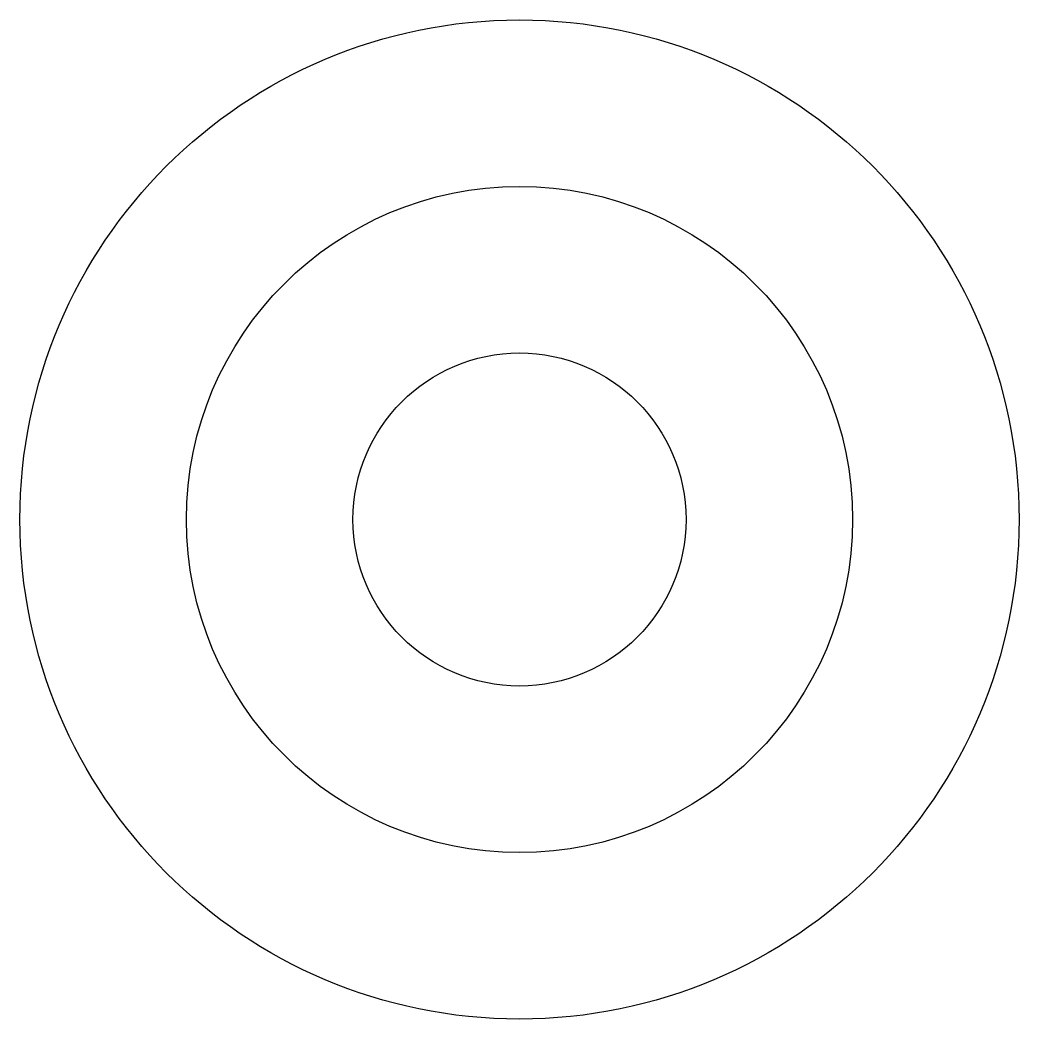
# Model space of a CAD drawing. Extents: x 12200 to 12500, y 9850 to 10150.
import ezdxf

# ---------------------------------------------------------------- set-up
doc = ezdxf.new("R2010")
doc.units = 0
doc.header["$LTSCALE"] = 300
doc.layers.get('0').update_dxf_attribs({"linetype": 'CONTINUOUS'})

msp = doc.modelspace()

# ---------------------------------------------------------------- linework, layer by layer
at = {"ltscale": 0.3}
for radius in [150, 100, 50]:
    msp.add_circle((12350.5, 10000), radius, dxfattribs=at)

doc.saveas('drawing.dxf')
